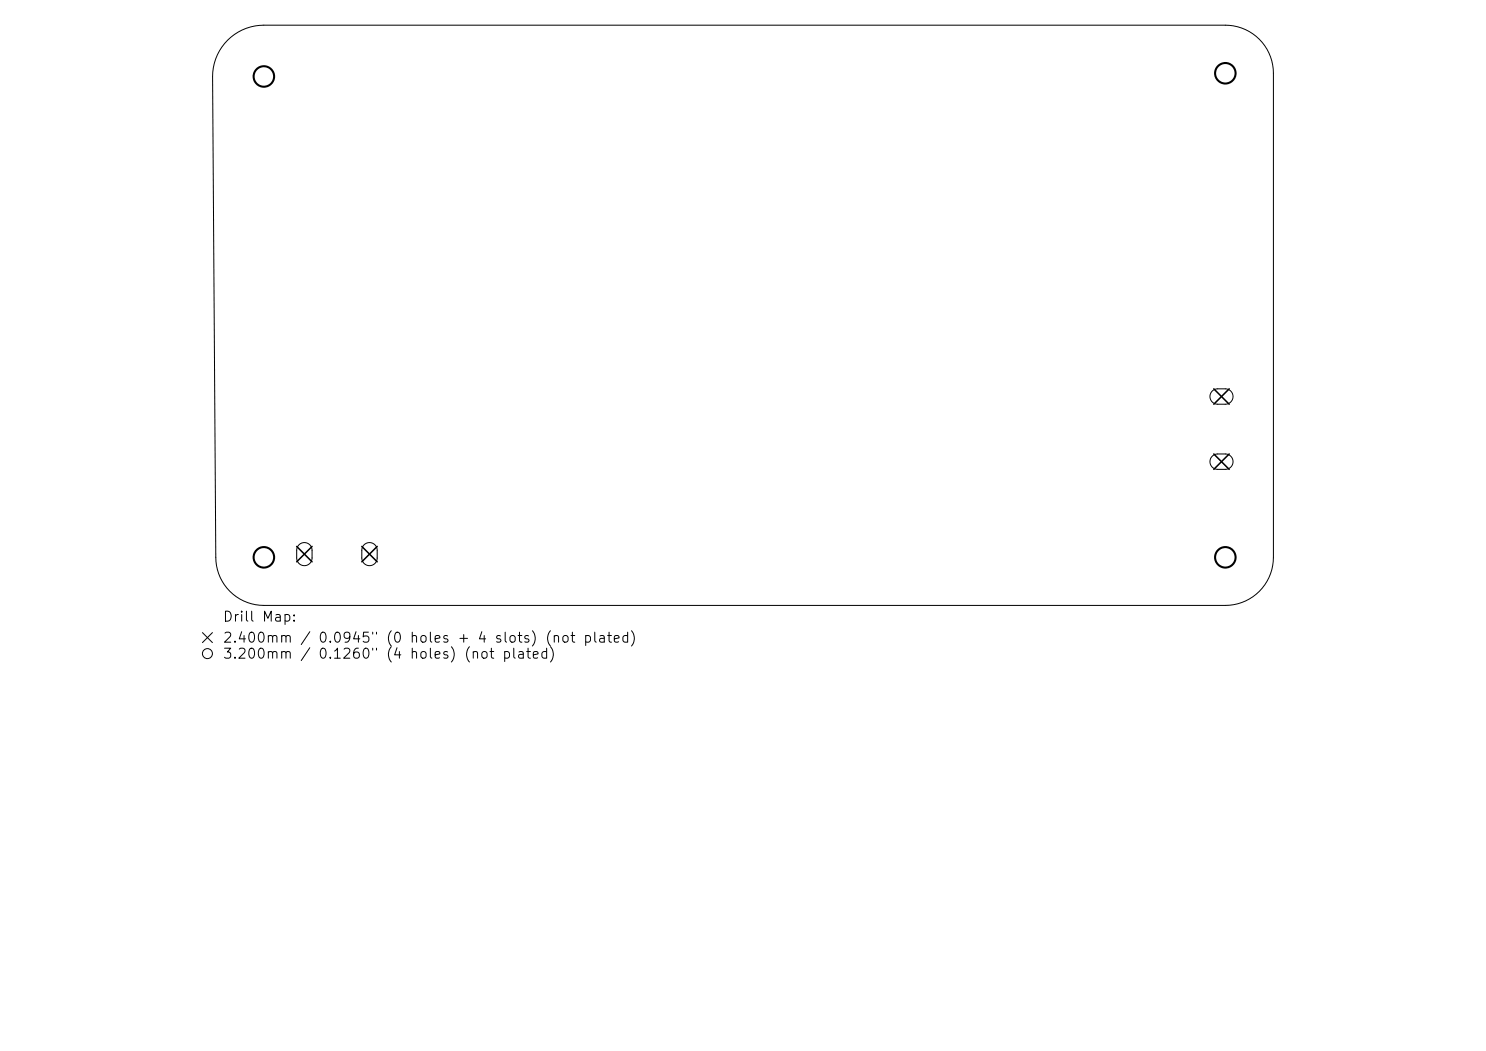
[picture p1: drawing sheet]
<svg xmlns="http://www.w3.org/2000/svg" width="297mm" height="210mm" viewBox="0 0 297 210" stroke-linecap="round" stroke-linejoin="round" font-family="sans-serif">
<defs><g id="words">
<g font-size="2">
<text x="44.4" y="124.7">Drill Map:</text>
<text x="44.4" y="128.9">2.400mm / 0.0945&quot; (0 holes + 4 slots) (not plated)</text>
<text x="44.4" y="132.1">3.200mm / 0.1260&quot; (4 holes) (not plated)</text>
</g>
</g></defs>
<g fill="none" stroke="#000" stroke-width=".2">
<path d="M45.5 8a10.3 10.3 0 0 1 7.2-3h192.2a9.6 9.6 0 0 1 9.6 9.6v96.8a9.6 9.6 0 0 1-9.6 9.6h-192.2a9.6 9.6 0 0 1-9.6-9.6l-.6-96.1a10.3 10.3 0 0 1 3-7.3zM242.3 91.2l.8-.5h1.8a1.54 1.54 0 0 1 1.5 1.5 1.54 1.54 0 0 1-1.5 1.6h-1.5a1.54 1.54 0 0 1-1.5-1 1.54 1.54 0 0 1 .4-1.6zM243.4 80.8a1.54 1.54 0 0 1-1.6-1.6 1.54 1.54 0 0 1 1.6-1.5h1.5a1.54 1.54 0 0 1 1.5 1.5 1.54 1.54 0 0 1-1.5 1.6M243.4 80.8h1.5M59.7 108.9a1.54 1.54 0 0 1 1.7-.4 1.54 1.54 0 0 1 1 1.5v1.5a1.54 1.54 0 0 1-1.6 1.5 1.54 1.54 0 0 1-1.5-1.5v-1.8zM72.8 108.9a1.54 1.54 0 0 1 1.6-.4 1.54 1.54 0 0 1 1 1.5v1.5a1.54 1.54 0 0 1-1.5 1.5 1.54 1.54 0 0 1-1.6-1.5v-1.8zM40.5 126.4l2 2M42.5 126.4l-2 2"/>
<circle cx="41.5" cy="130.6" r="1"/>
</g>
<path d="M242.6 77.7l3.1 3.1M245.7 77.7l-3.1 3.1M242.6 90.7l3.1 3.1M245.7 90.7l-3.1 3.1M59.3 109.2l3.1 3.1M62.4 109.2l-3.1 3.1M72.3 109.2l3.1 3.1M75.4 109.2l-3.1 3.1" fill="none" stroke="#000" stroke-width=".31"/>
<g fill="none" stroke="#000" stroke-width=".41">
<circle cx="52.7" cy="15.3" r="2.05"/>
<circle cx="244.9" cy="14.6" r="2.05"/>
<circle cx="52.7" cy="111.4" r="2.05"/>
<circle cx="244.9" cy="111.4" r="2.05"/>
</g>
<use href="#words"/>
</svg>
